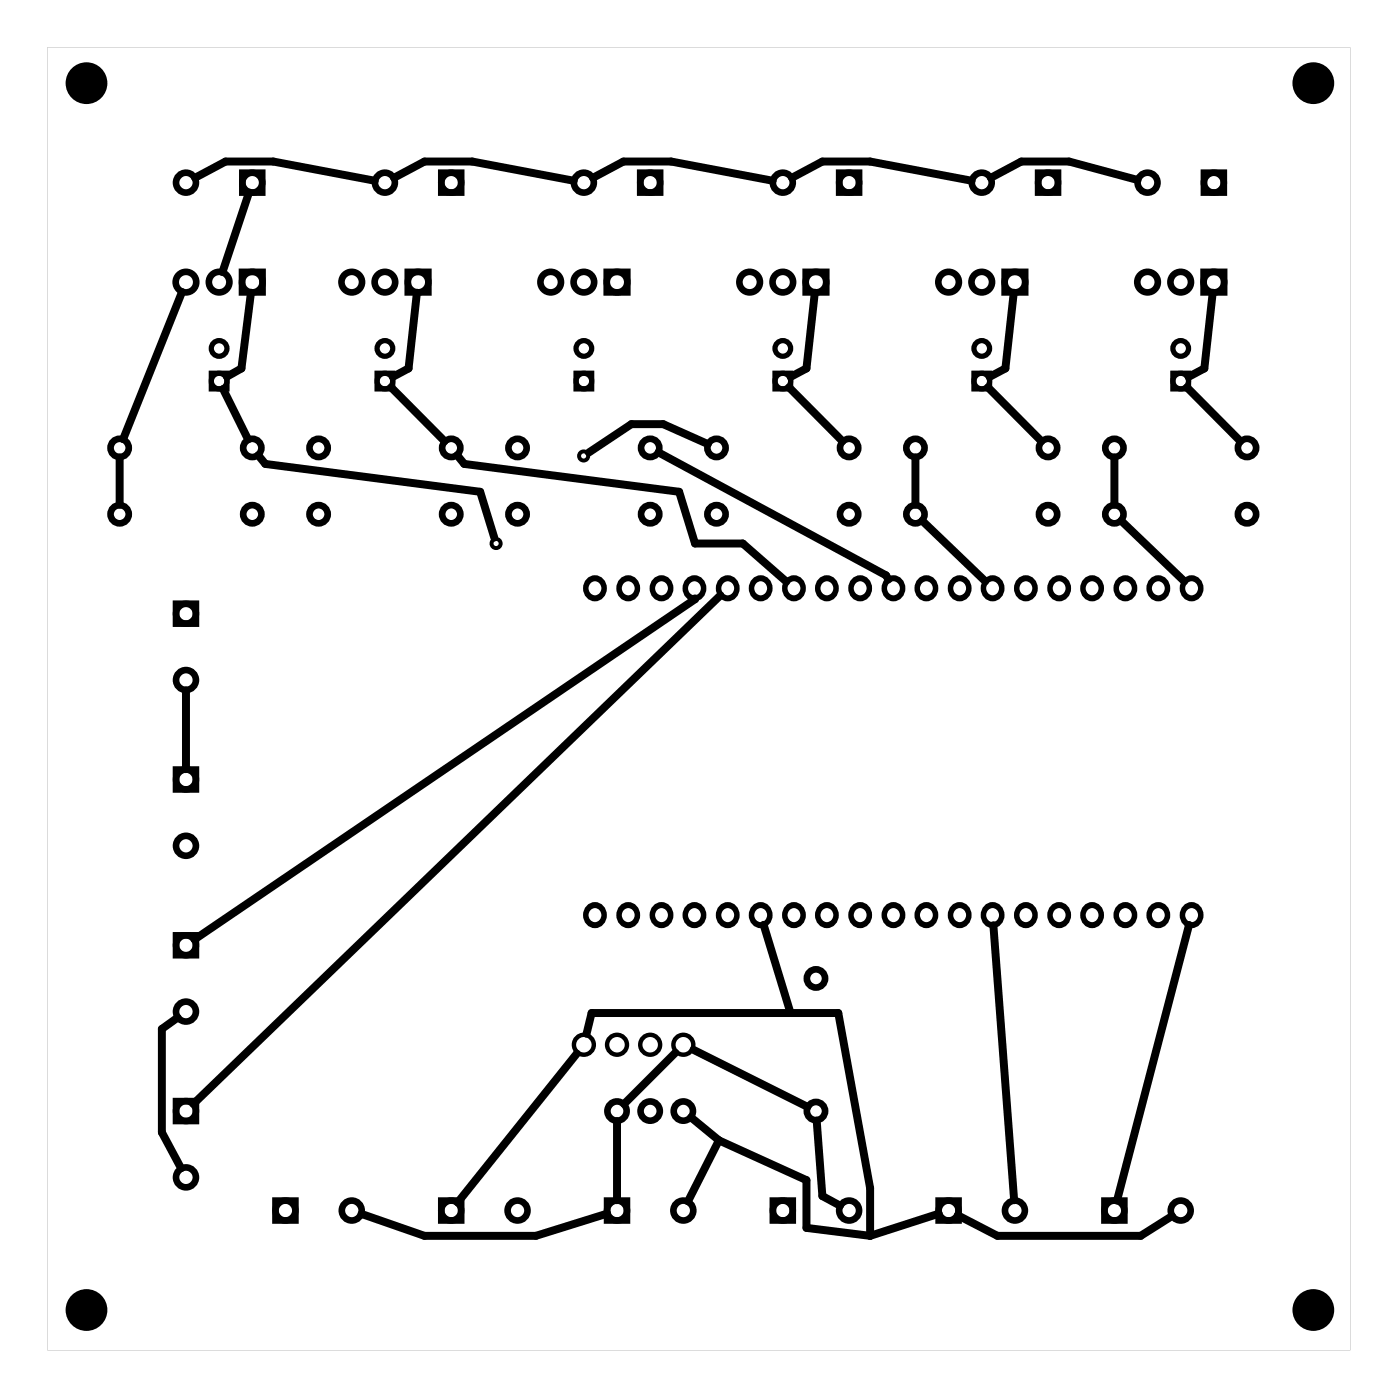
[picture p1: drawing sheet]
<svg xmlns="http://www.w3.org/2000/svg" width="107mm" height="107mm" viewBox="0 0 107 107" stroke-linecap="round" stroke-linejoin="round" font-family="sans-serif">
<path d="M3.6 3.6v99.8h99.8v-99.8zM3.6 3.6h99.8v99.8h-99.8z" fill="#000"/>
<g fill="none" stroke="#000" stroke-width=".51">
<path d="M18.6 13.2h1.5v1.6h-1.5zM33.8 13.2h1.5v1.6h-1.5zM49 13.2h1.6v1.6h-1.6zM64.3 13.2h1.5v1.6h-1.5zM79.5 13.2h1.5v1.6h-1.5zM92.2 13.2h1.5v1.6h-1.5zM18.5 20.8h1.6v1.6h-1.6zM31.2 20.8h1.6v1.6h-1.6zM46.5 20.8h1.6v1.6h-1.6zM61.7 20.8h1.6v1.6h-1.6zM77 20.8h1.5v1.6h-1.5zM92.2 20.8h1.6v1.6h-1.6z"/>
<path d="M13.5 46.2h1.5v1.6h-1.5zM13.5 58.9h1.5v1.6h-1.5zM13.5 71.6h1.5v1.6h-1.5zM13.5 84.3h1.5v1.6h-1.5zM21.1 92h1.5v1.5h-1.5zM33.8 92h1.5v1.5h-1.5zM46.5 92h1.5v1.5h-1.5zM59.2 92h1.5v1.5h-1.5zM71.9 92h1.5v1.5h-1.5zM84.6 92h1.5v1.5h-1.5z"/>
<circle cx="14.2" cy="14" r=".76"/>
<circle cx="19.3" cy="14" r=".76"/>
<circle cx="29.5" cy="14" r=".76"/>
<circle cx="34.6" cy="14" r=".76"/>
<circle cx="44.7" cy="14" r=".76"/>
<circle cx="49.8" cy="14" r=".76"/>
<circle cx="60" cy="14" r=".76"/>
<circle cx="65" cy="14" r=".76"/>
<circle cx="75.2" cy="14" r=".76"/>
<circle cx="80.3" cy="14" r=".76"/>
<circle cx="87.9" cy="14" r=".76"/>
<circle cx="93" cy="14" r=".76"/>
<circle cx="9.2" cy="39.4" r=".7"/>
<circle cx="9.2" cy="34.3" r=".7"/>
<circle cx="14.2" cy="21.6" r=".79"/>
<circle cx="16.8" cy="21.6" r=".79"/>
<circle cx="19.3" cy="39.4" r=".7"/>
<circle cx="19.3" cy="34.3" r=".7"/>
<circle cx="19.3" cy="21.6" r=".79"/>
<circle cx="24.4" cy="39.4" r=".7"/>
<circle cx="24.4" cy="34.3" r=".7"/>
<circle cx="26.9" cy="21.6" r=".79"/>
<circle cx="29.5" cy="21.6" r=".79"/>
<circle cx="32" cy="21.6" r=".79"/>
<circle cx="34.6" cy="34.3" r=".7"/>
<circle cx="34.6" cy="39.4" r=".7"/>
<circle cx="39.6" cy="39.4" r=".7"/>
<circle cx="39.6" cy="34.3" r=".7"/>
<circle cx="42.2" cy="21.6" r=".79"/>
<circle cx="44.7" cy="21.6" r=".79"/>
<circle cx="47.3" cy="21.6" r=".79"/>
<circle cx="49.8" cy="34.3" r=".7"/>
<circle cx="49.8" cy="39.4" r=".7"/>
<circle cx="54.9" cy="39.4" r=".7"/>
<circle cx="54.9" cy="34.3" r=".7"/>
<circle cx="57.4" cy="21.6" r=".79"/>
<circle cx="60" cy="21.6" r=".79"/>
<circle cx="62.5" cy="21.6" r=".79"/>
<circle cx="65" cy="34.3" r=".7"/>
<circle cx="65" cy="39.4" r=".7"/>
<circle cx="70.1" cy="34.3" r=".7"/>
<circle cx="70.1" cy="39.4" r=".7"/>
<circle cx="72.7" cy="21.6" r=".79"/>
<circle cx="75.2" cy="21.6" r=".79"/>
<circle cx="77.7" cy="21.6" r=".79"/>
<circle cx="80.3" cy="39.4" r=".7"/>
<circle cx="80.3" cy="34.3" r=".7"/>
<circle cx="85.4" cy="39.4" r=".7"/>
<circle cx="85.4" cy="34.3" r=".7"/>
<circle cx="87.9" cy="21.6" r=".79"/>
<circle cx="90.4" cy="21.6" r=".79"/>
<circle cx="93" cy="21.6" r=".79"/>
<circle cx="95.5" cy="39.4" r=".7"/>
<circle cx="95.5" cy="34.3" r=".7"/>
<circle cx="14.2" cy="59.7" r=".76"/>
<circle cx="14.2" cy="47" r=".76"/>
<circle cx="14.2" cy="52.1" r=".76"/>
<circle cx="14.2" cy="72.4" r=".76"/>
<circle cx="14.2" cy="64.8" r=".76"/>
<circle cx="14.2" cy="77.5" r=".76"/>
<circle cx="62.5" cy="75" r=".7"/>
<circle cx="14.2" cy="85.1" r=".76"/>
<circle cx="14.2" cy="90.2" r=".76"/>
<circle cx="21.9" cy="92.7" r=".76"/>
<circle cx="26.9" cy="92.7" r=".76"/>
<circle cx="34.6" cy="92.7" r=".76"/>
<circle cx="39.6" cy="92.7" r=".76"/>
<circle cx="47.3" cy="92.7" r=".76"/>
<circle cx="47.3" cy="85.1" r=".74"/>
<circle cx="49.8" cy="85.1" r=".74"/>
<circle cx="52.3" cy="92.7" r=".76"/>
<circle cx="52.3" cy="85.1" r=".74"/>
<circle cx="60" cy="92.7" r=".76"/>
<circle cx="62.5" cy="85.1" r=".7"/>
<circle cx="65" cy="92.7" r=".76"/>
<circle cx="72.7" cy="92.7" r=".76"/>
<circle cx="77.7" cy="92.7" r=".76"/>
<circle cx="85.4" cy="92.7" r=".76"/>
<circle cx="90.4" cy="92.7" r=".76"/>
</g>
<g fill="none" stroke="#000" stroke-width=".34">
<circle cx="44.7" cy="80" r=".76"/>
<circle cx="47.3" cy="80" r=".76"/>
<circle cx="49.8" cy="80" r=".76"/>
<circle cx="52.3" cy="80" r=".76"/>
</g>
<g fill="#000">
<circle cx="6.6" cy="6.4" r="1.6"/>
<circle cx="100.6" cy="6.4" r="1.6"/>
<circle cx="6.6" cy="100.4" r="1.6"/>
<circle cx="100.6" cy="100.4" r="1.6"/>
</g>
<g fill="none" stroke="#000" stroke-width=".44">
<circle cx="45.6" cy="45.1" r=".73"/>
<circle cx="48.2" cy="45.1" r=".73"/>
<circle cx="50.7" cy="45.1" r=".73"/>
<circle cx="53.2" cy="45.1" r=".73"/>
<circle cx="55.8" cy="45.1" r=".73"/>
<circle cx="58.3" cy="45.1" r=".73"/>
<circle cx="60.8" cy="45.1" r=".73"/>
<circle cx="63.4" cy="45.1" r=".73"/>
<circle cx="65.9" cy="45.1" r=".73"/>
<circle cx="68.5" cy="45.1" r=".73"/>
<circle cx="71" cy="45.1" r=".73"/>
<circle cx="73.5" cy="45.1" r=".73"/>
<circle cx="76.1" cy="45.1" r=".73"/>
<circle cx="78.6" cy="45.1" r=".73"/>
<circle cx="81.2" cy="45.1" r=".73"/>
<circle cx="83.7" cy="45.1" r=".73"/>
<circle cx="86.2" cy="45.1" r=".73"/>
<circle cx="88.8" cy="45.1" r=".73"/>
<circle cx="91.3" cy="45.1" r=".73"/>
<circle cx="45.6" cy="70.1" r=".73"/>
<circle cx="48.2" cy="70.1" r=".73"/>
<circle cx="50.7" cy="70.1" r=".73"/>
<circle cx="53.2" cy="70.1" r=".73"/>
<circle cx="55.8" cy="70.1" r=".73"/>
<circle cx="58.3" cy="70.1" r=".73"/>
<circle cx="60.8" cy="70.1" r=".73"/>
<circle cx="63.4" cy="70.1" r=".73"/>
<circle cx="65.9" cy="70.1" r=".73"/>
<circle cx="68.5" cy="70.1" r=".73"/>
<circle cx="71" cy="70.1" r=".73"/>
<circle cx="73.5" cy="70.1" r=".73"/>
<circle cx="76.1" cy="70.1" r=".73"/>
<circle cx="78.6" cy="70.1" r=".73"/>
<circle cx="81.2" cy="70.1" r=".73"/>
<circle cx="83.7" cy="70.1" r=".73"/>
<circle cx="86.2" cy="70.1" r=".73"/>
<circle cx="88.8" cy="70.1" r=".73"/>
<circle cx="91.3" cy="70.1" r=".73"/>
</g>
<g fill="none" stroke="#000" stroke-width=".4">
<path d="M16.2 28.6h1.2v1.2h-1.2zM28.9 28.6h1.2v1.2h-1.2zM44.1 28.6h1.2v1.2h-1.2zM59.4 28.6h1.2v1.2h-1.2zM74.6 28.6h1.2v1.2h-1.2zM89.8 28.6h1.2v1.2h-1.2z"/>
<circle cx="16.8" cy="26.7" r=".6"/>
<circle cx="16.8" cy="29.2" r=".6"/>
<circle cx="29.5" cy="26.7" r=".6"/>
<circle cx="29.5" cy="29.2" r=".6"/>
<circle cx="44.7" cy="26.7" r=".6"/>
<circle cx="44.7" cy="29.2" r=".6"/>
<circle cx="60" cy="26.7" r=".6"/>
<circle cx="60" cy="29.2" r=".6"/>
<circle cx="75.2" cy="26.7" r=".6"/>
<circle cx="75.2" cy="29.2" r=".6"/>
<circle cx="90.4" cy="26.7" r=".6"/>
<circle cx="90.4" cy="29.2" r=".6"/>
</g>
<g fill="none" stroke="#000" stroke-width=".3">
<circle cx="44.7" cy="34.9" r=".35"/>
<circle cx="38" cy="41.6" r=".35"/>
</g>
<g fill="none" stroke="#000" stroke-width=".61">
<path d="M14.9 13.6l2.4-1.2h3.6l7.8 1.4M19.1 14.7l-2.1 6.1M30.2 13.6l2.3-1.2h3.7l7.7 1.4M45.4 13.6l2.4-1.2h3.6l7.8 1.4M60.7 13.6l2.3-1.2h3.7l7.7 1.4M75.9 13.6l2.3-1.2h3.7l5.2 1.4M9.2 35v3.7M13.9 22.4l-4.5 11.2M17.1 29.8l1.9 3.9M19.2 22.4l-.7 5.8-1.1 .7M19.8 34.9l.5 .6 16.5 2.2 1.1 3.5M30 29.7l4.1 4.1"/>
<path d="M31.9 22.4l-.6 5.8-1.2 .7M35 34.9l.6 .6 16.4 2.2 1.2 3.9h3.7l3.3 3M50.4 34.7l17.5 9.4 .2 .3M54.2 34l-3.4-1.5h-2.4l-3.3 2.2M60.4 29.7l4.1 4.1M62.4 22.4l-.6 5.8-1.2 .7M70.1 35v3.7M70.7 39.9l4.8 4.6M75.7 29.7l4.1 4.1M77.7 22.4l-.7 5.8-1.2 .7M85.4 35v3.7M85.9 39.9l4.8 4.6"/>
<path d="M90.9 29.7l4.1 4.1M92.9 22.4l-.6 5.8-1.3 .7M14.2 52.9v6M53.2 45.8l-38.3 26.2M55.2 45.6l-40.4 39M13.6 78l-1.2 .8v7.9l1.5 2.8M44.9 79.2l.4-1.6h18.9l2.5 13.4v3.7M58.5 70.8l2.1 6.8M76.1 70.9l1.6 21M91.1 70.9l-5.5 21.1M44.2 80.7l-9.1 11.4M46.5 93l-5.4 1.7h-8.6l-4.8-1.7"/>
<path d="M47.3 85.9v6M51.7 80.6l-3.9 4M52.9 85.6l2.2 1.8M53.1 80.4l8.8 4.4M55.1 87.4l6.7 3v3.7l4.9 .6M55.1 87.4l-2.4 4.6M62.6 85.8l.4 5.8 1.4 .8M71.9 93l-5.2 1.7M73.4 93.1l3 1.6h11l2.4-1.5"/>
</g>
</svg>
